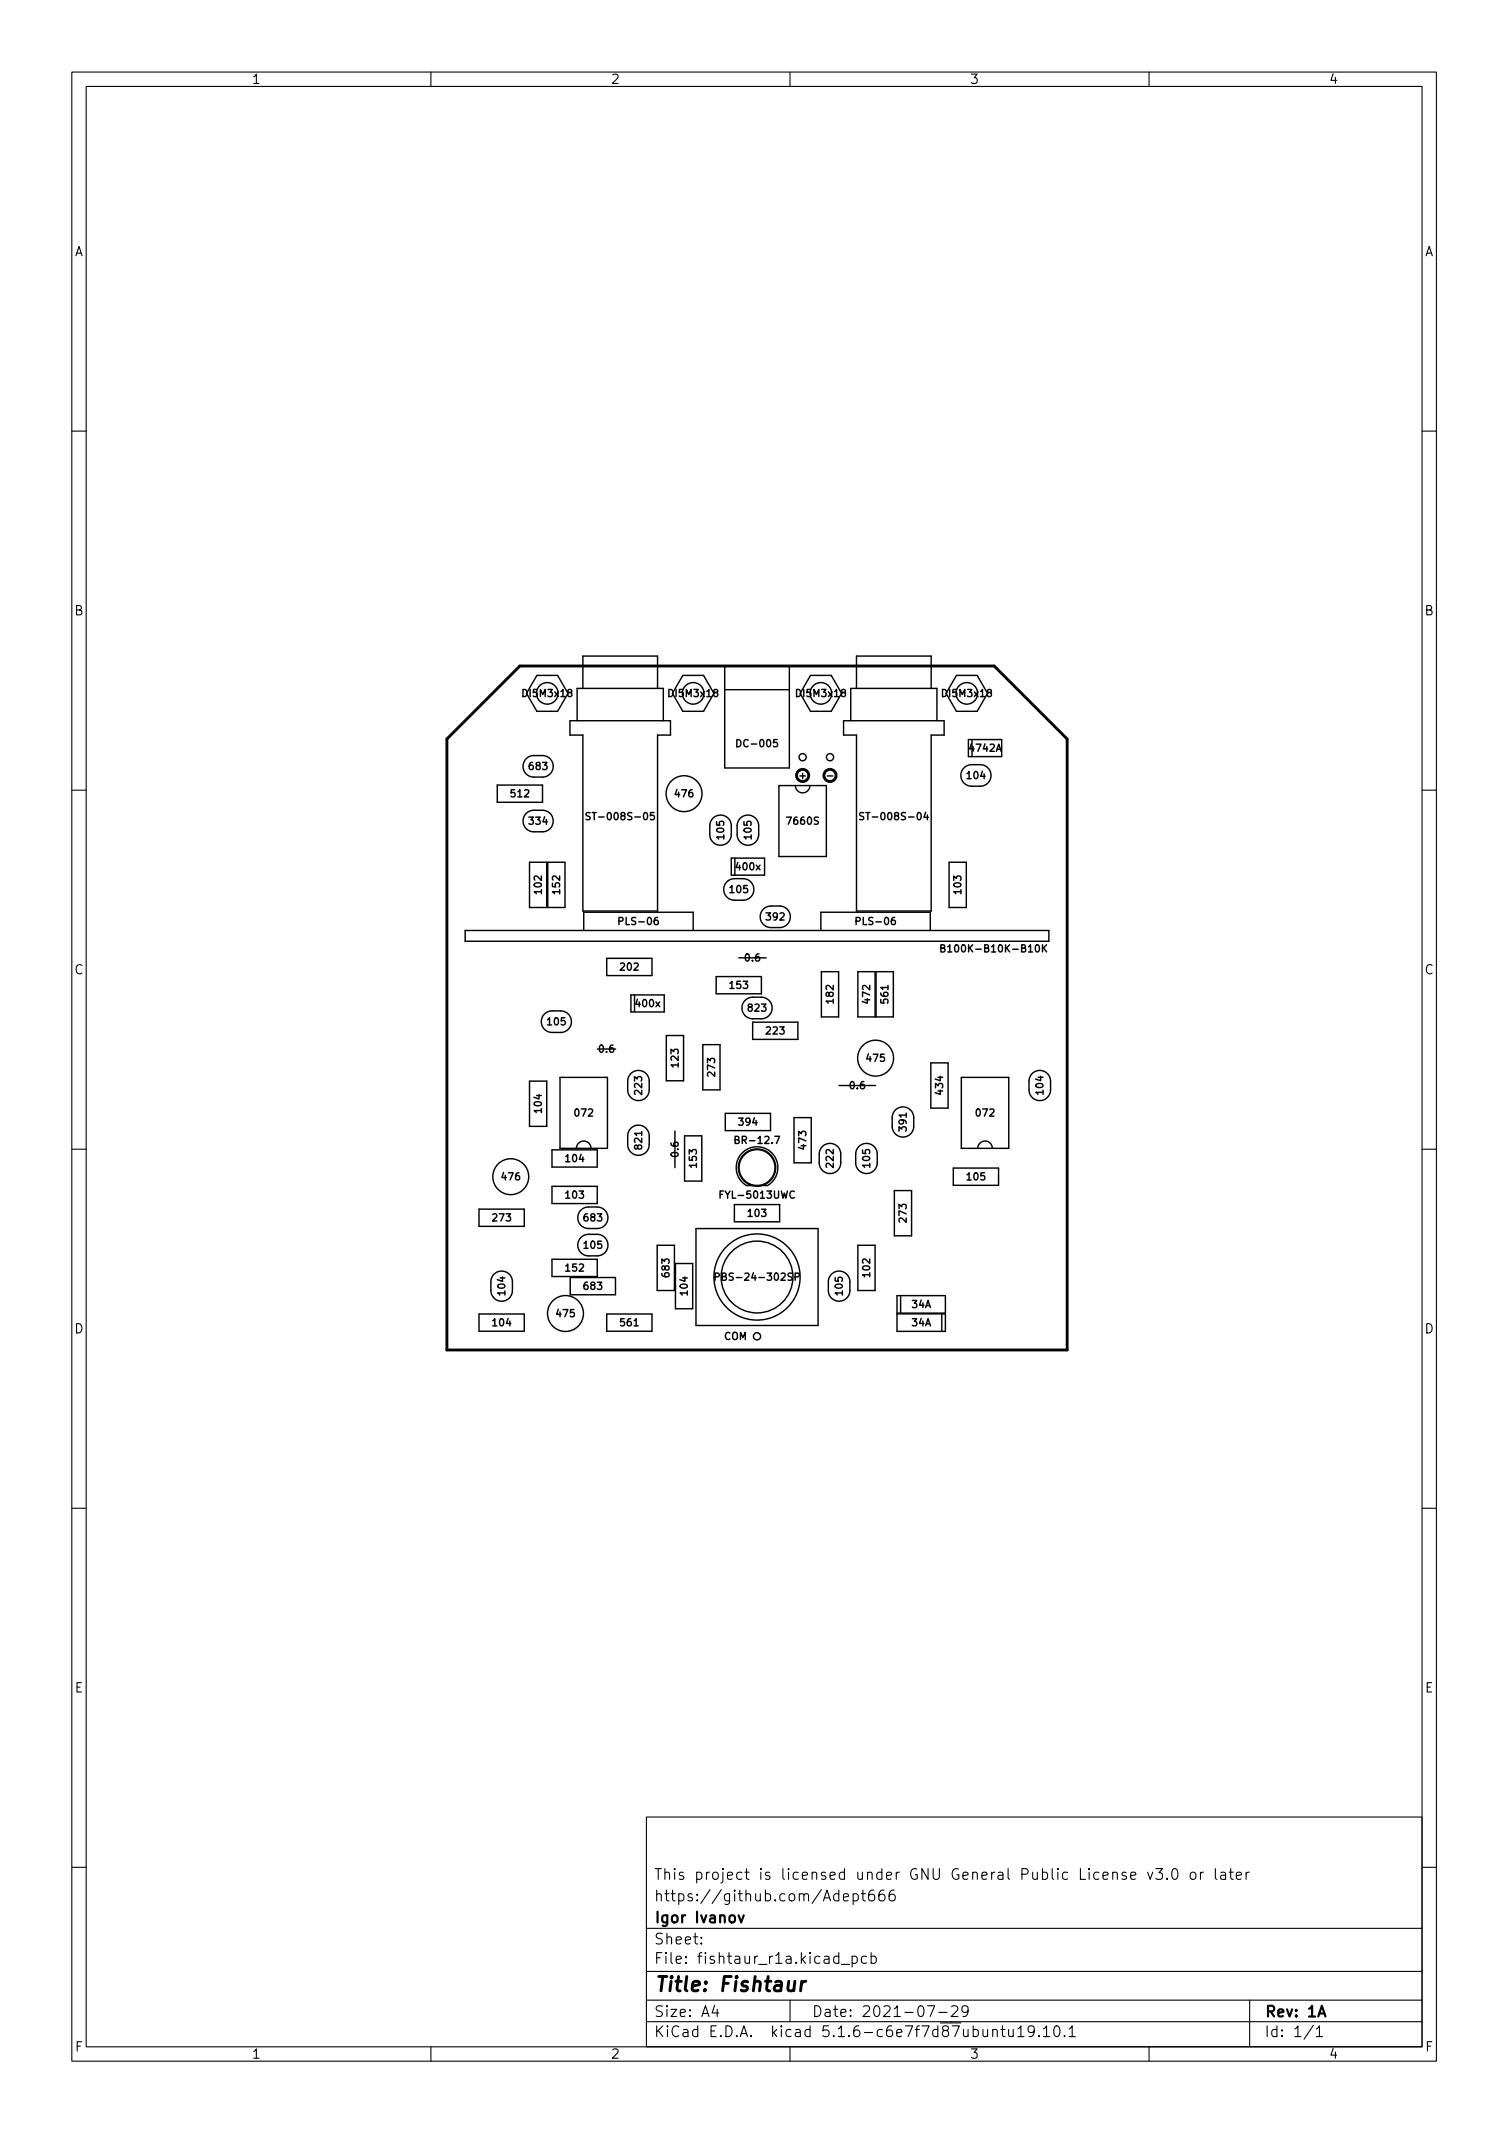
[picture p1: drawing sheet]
<svg xmlns="http://www.w3.org/2000/svg" width="210mm" height="297mm" viewBox="0 0 210 297" stroke-linecap="round" stroke-linejoin="round" font-family="sans-serif">
<defs><g id="words">
<text font-size="2.8" x="91" y="277.3">Title: Fishtaur</text>
<g font-size="2.1">
<text x="91" y="261.8">This project is licensed under GNU General Public License v3.0 or later</text>
<text x="91" y="267.8">Igor Ivanov</text>
<text x="91" y="264.8">https://github.com/Adept666</text>
<text x="91" y="273.5">File: fishtaur_r1a.kicad_pcb</text>
<text x="91" y="270.8">Sheet:</text>
<text x="91" y="280.9">Size: A4</text>
<text x="113" y="280.9">Date: 2021-07-29</text>
<text x="176" y="280.9">Rev: 1A</text>
<text x="91" y="283.7">KiCad E.D.A. kicad 5.1.6-c6e7f7d87ubuntu19.10.1</text>
<text x="176" y="283.7">Id: 1/1</text>
</g>
<g font-size="1.8">
<text x="35" y="11.7">1</text>
<text x="85" y="11.7">2</text>
<text x="135" y="11.7">3</text>
<text x="185" y="11.7">4</text>
<text x="10.3" y="35.7">A</text>
<text x="198.4" y="35.7">A</text>
<text x="10.3" y="85.7">B</text>
<text x="198.4" y="85.7">B</text>
<text x="10.3" y="135.7">C</text>
<text x="198.4" y="135.7">C</text>
<text x="10.3" y="185.7">D</text>
<text x="198.4" y="185.7">D</text>
<text x="10.4" y="235.7">E</text>
<text x="198.4" y="235.7">E</text>
<text x="10.4" y="285.7">F</text>
<text x="35" y="286.7">1</text>
<text x="85" y="286.7">2</text>
<text x="135" y="286.7">3</text>
<text x="185" y="286.7">4</text>
<text x="198.5" y="285.7">F</text>
</g>
<g font-size="1.4">
<text x="73" y="97.1">DI5M3x18</text>
<text x="93.3" y="97.1">DI5M3x18</text>
<text x="111.1" y="97.1">DI5M3x18</text>
<text x="131.4" y="97.1">DI5M3x18</text>
<text x="73.8" y="107.2">683</text>
<text x="103" y="104">DC-005</text>
<text x="135.1" y="104.7">4742A</text>
<text x="71.2" y="111">512</text>
<text x="94.1" y="111">476</text>
<text x="111.4" y="108.5">+</text>
<text x="115.3" y="108.5">-</text>
<text x="134.7" y="108.5">104</text>
<text x="73.8" y="114.8">334</text>
<text x="82.6" y="114.2">ST-008S-05</text>
<text x="100.8" y="116.8" transform="rotate(-90 100.8 116.8)">105</text>
<text x="104.6" y="116.8" transform="rotate(-90 104.6 116.8)">105</text>
<text x="109.7" y="114.8">7660S</text>
<text x="120.7" y="114.2">ST-008S-04</text>
<text x="75.4" y="124.4" transform="rotate(-90 75.4 124.4)">102</text>
<text x="78" y="124.4" transform="rotate(-90 78 124.4)">152</text>
<text x="101.7" y="124.4">105</text>
<text x="102.6" y="121.2">400x</text>
<text x="133.9" y="124.4" transform="rotate(-90 133.9 124.4)">103</text>
<text x="86.5" y="128.8">PLS-06</text>
<text x="106.8" y="128.2">392</text>
<text x="119.6" y="128.8">PLS-06</text>
<text x="86.5" y="135.2">202</text>
<text x="101.7" y="137.7">153</text>
<text x="103.8" y="133.9">0.6</text>
<text x="133.7" y="132.6">B100K-B10K-B10K</text>
<text x="76.3" y="142.8">105</text>
<text x="88.6" y="140.2">400x</text>
<text x="104.2" y="140.9">823</text>
<text x="116.1" y="139.6" transform="rotate(-90 116.1 139.6)">182</text>
<text x="121.2" y="139.6" transform="rotate(-90 121.2 139.6)">472</text>
<text x="123.7" y="139.6" transform="rotate(-90 123.7 139.6)">561</text>
<text x="83.5" y="146.6">0.6</text>
<text x="94.5" y="148.5" transform="rotate(-90 94.5 148.5)">123</text>
<text x="99.6" y="149.8" transform="rotate(-90 99.6 149.8)">273</text>
<text x="106.8" y="144">223</text>
<text x="120.8" y="147.9">475</text>
<text x="75.4" y="154.9" transform="rotate(-90 75.4 154.9)">104</text>
<text x="80.1" y="155.5">072</text>
<text x="89.4" y="152.3" transform="rotate(-90 89.4 152.3)">223</text>
<text x="118.4" y="151.7">0.6</text>
<text x="131.3" y="152.3" transform="rotate(-90 131.3 152.3)">434</text>
<text x="136" y="155.5">072</text>
<text x="145.3" y="152.3" transform="rotate(-90 145.3 152.3)">104</text>
<text x="78.8" y="161.8">104</text>
<text x="89.4" y="159.9" transform="rotate(-90 89.4 159.9)">821</text>
<text x="94.5" y="161" transform="rotate(-90 94.5 161)">0.6</text>
<text x="102.8" y="159.3">BR-12.7</text>
<text x="103" y="156.7">394</text>
<text x="112.3" y="159.9" transform="rotate(-90 112.3 159.9)">473</text>
<text x="126.2" y="157.4" transform="rotate(-90 126.2 157.4)">391</text>
<text x="70" y="164.4">476</text>
<text x="78.8" y="166.9">103</text>
<text x="97" y="162.5" transform="rotate(-90 97 162.5)">153</text>
<text x="100.7" y="166.9">FYL-5013UWC</text>
<text x="116.1" y="162.5" transform="rotate(-90 116.1 162.5)">222</text>
<text x="121.2" y="162.5" transform="rotate(-90 121.2 162.5)">105</text>
<text x="134.7" y="164.4">105</text>
<text x="68.7" y="170.1">273</text>
<text x="81.4" y="170.1">683</text>
<text x="81.4" y="173.9">105</text>
<text x="104.2" y="169.4">103</text>
<text x="126.2" y="170.1" transform="rotate(-90 126.2 170.1)">273</text>
<text x="78.8" y="177.1">152</text>
<text x="81.4" y="179.6">683</text>
<text x="93.2" y="177.7" transform="rotate(-90 93.2 177.7)">683</text>
<text x="100.6" y="178.3">PBS-24-302SP</text>
<text x="121.2" y="177.7" transform="rotate(-90 121.2 177.7)">102</text>
<text x="68.7" y="184.7">104</text>
<text x="70.4" y="180.3" transform="rotate(-90 70.4 180.3)">104</text>
<text x="77.6" y="183.4">475</text>
<text x="86.5" y="184.7">561</text>
<text x="95.8" y="180.3" transform="rotate(-90 95.8 180.3)">104</text>
<text x="117.3" y="180.3" transform="rotate(-90 117.3 180.3)">105</text>
<text x="127" y="184.7">34A</text>
<text x="127" y="182.1">34A</text>
<text x="100.9" y="186.6">COM</text>
</g>
</g></defs>
<g fill="none" stroke="#000" stroke-width=".15">
<path d="M10 10h190v277h-190zM12 12h186v273h-186zM60 10v2M110 10v2M160 10v2M10 60h2M198 60h2M10 110h2M198 110h2M10 160h2M198 160h2M10 210h2"/>
<path d="M198 210h2M90 253h108v32h-108zM10 260h2M90 278.5h108M90 274.5h108M90 268.5h108M97.7 270.6v.1l-.1-.1h.1v.1M97.7 269.8v.1h-.1l.1-.1v.1M99.5 279.2l-.3 1.1h.9M99.9 279.8v1M110 278.5v3M117.2 273.6h1.1"/>
<path d="M117.4 264.2l.8-.1-.1-.3-.4-.1-.3 .2 .1 .7 .2 .1 .4-.1M118.7 272.5l.4-.1 .3 .3v.4l-.2 .2-.1 .1-.4-.1M118.7 272.4v1.5M118.8 263.8l.4-.1 .3 .3v.4l-.1 .2-.2 .1-.4-.1M118.8 263.7v1.5M119.9 263.7h.6M120.2 263.2v1.3v.1l.3 .1M120.7 272.5l-.5-.1-.3 .3v.4l.2 .2 .1 .1 .5-.1M121.3 272.5l.4-.1 .3 .3v.4l-.1 .2-.2 .1-.4-.1M121.3 271.9v1.5M121.7 263.2a.59 .59 0 0 0-.8 .7v.5l.2 .2 .4 .1 .2-.1 .1-.5-.1-.2-.5-.1-.3 .3M123.1 263.2a.59 .59 0 0 0-.7 .7v.5l.1 .2 .4 .1 .3-.1v-.5l-.1-.2-.4-.1-.3 .3"/>
<path d="M124.5 263.2a.59 .59 0 0 0-.7 .7v.5l.1 .2 .5 .1 .2-.1 .1-.5-.2-.2-.4-.1-.3 .3M129.2 279.3h1l-.7 1.5M132.5 279.5l.2-.2 .5 .1a.41 .41 0 0 1 .1 .6l-.9 .8h1M134.8 280l-.3 .2h-.3l-.3-.2v-.4l.2-.2 .4-.1 .2 .2a.99 .99 0 0 1-.3 1.3h-.3M157.4 261.2l.8-.1-.1-.3-.4-.1-.3 .2 .1 .7 .2 .1 .4-.1M159.8 260.7l.4 1 .3-1M160.9 260.2h1l-.5 .6a.41 .41 0 0 1 .5 .3v.3l-.2 .2-.5 .1-.3-.1M162.5 261.6h.1l-.1 .1-.1-.1h.1v.1M163.3 260.4a.36 .36 0 0 1 .4-.2 .36 .36 0 0 1 .2 .3 .77 .77 0 0 1-.4 1.2 .91 .91 0 0 1-.2-1.3zM165.9 260.8a.41 .41 0 0 1 .6 .2v.4a.41 .41 0 0 1-.4 .3 .41 .41 0 0 1-.4-.3v-.4zM167.2 260.7v1M167.6 260.7l-.3 .1-.1 .2"/>
<path d="M169.2 260.2v1.3l.2 .2M170 260.8l.2-.1 .4 .1 .1 .9M170.7 261.1h-.5a.29 .29 0 0 0-.3 .3 .29 .29 0 0 0 .3 .3l.5-.1M171.2 260.7h.5M171.4 260.2v1.3v.1l.3 .1M172.2 261.2l.7-.1-.1-.3-.4-.1-.2 .2v.7l.2 .1 .4-.1M173.5 260.7v1M173.9 260.7l-.2 .1-.2 .2M174 278.5v6.5M198 260h2M60 285v2M90 281.5h108"/>
<path d="M110 285v2M130.7 280.2h1.2M138.2 282.8a.37 .37 0 0 1 .7 0v.8M139.4 282.6h.5M139.6 282.1v1.3l.1 .1 .2 .1M140.4 282.6l.1 .9a.41 .41 0 0 0 .6 0M141.1 282.6v1M141.7 282.5l.5-.4v1.5M141.7 283.6h.9M144 282.8l-.3 .2h-.4l-.1-.2v-.4l.1-.2 .4-.1 .2 .2a.99 .99 0 0 1-.3 1.3h-.3M144.7 283.5v.1l-.1-.1h.1v.1M145.3 282.5l.4-.4v1.5"/>
<path d="M145.3 283.6h.9M146.9 282.2a.36 .36 0 0 1 .6 .2 .77 .77 0 0 1-.4 1.2 1 1 0 0 1-.2-1.4zM148.2 283.5h.1l-.1 .1v-.1v.1M148.9 282.5l.4-.4v1.5M148.9 283.6h.8M160 285v2M182.9 282l-1.3 2M183.3 282.5l.4-.4v1.5M183.3 283.6h.9"/>
</g>
<path d="M102.8 266.7l.4 1 .4-1M183.6 280.8l.5-1.5 .5 1.5" fill="none" stroke="#000" stroke-width=".3"/>
<g fill="none" stroke="#000" stroke-width=".4">
<path d="M62.2 102.9l10.2-10.2h66l10.2 10.2v85.1h-86.4zM110.7 275.9l-.2 1.3M111.6 275.9l-.1 1.3M112.2 275.9a.59 .59 0 0 0-.6 .4"/>
<circle cx="111.8" cy="108" r=".85"/>
<circle cx="115.6" cy="108" r=".85"/>
</g>
<g fill="none" stroke="#000" stroke-width=".2">
<path d="M74.8 94.1h2.8l1.5 2.5-1.5 2.5h-2.8l-1.5-2.5zM81.2 95.9v-4.5h10.4v4.5M95.1 94.1h2.9l1.4 2.5-1.4 2.5h-2.9l-1.5-2.5zM100.9 96h9M100.9 92.7h9v14.2h-9zM112.9 94.1h2.8l1.5 2.5-1.5 2.5h-2.8l-1.5-2.5zM119.3 95.9v-4.5h10.4v4.5M133.2 94.1h2.9l1.4 2.5-1.4 2.5h-2.9l-1.5-2.5zM69.2 109.3h6.3v2.4h-6.3zM73.3 105.7l.8-.5h1.4a1.5 1.5 0 0 1 1.5 1.5 1.5 1.5 0 0 1-1.5 1.5h-1.2a1.5 1.5 0 0 1-1.4-.9 1.5 1.5 0 0 1 .4-1.6zM73.3 113.3l.8-.4 1.4-.1a1.5 1.5 0 0 1 1.5 1.5 1.5 1.5 0 0 1-1.5 1.5h-1.2a1.5 1.5 0 0 1-1.4-.9 1.5 1.5 0 0 1 .4-1.6zM79.4 100.4h14v2h-1.8v24.5h-10.4v-24.5h-1.8z"/>
<path d="M80.4 100.4v-4.5h12v4.5M82.2 113.2h-.4l-.2 .1 .1 .3 .4 .2v.3l-.1 .1-.4-.1M91.1 113.2h-.5v.4l.1-.1 .3 .1 .1 .1v.4l-.2 .1-.3-.1M99.3 113.9a1.5 1.5 0 0 1 1.6-.3 1.5 1.5 0 0 1 .9 1.4v1.2a1.5 1.5 0 0 1-1.5 1.5 1.5 1.5 0 0 1-1.5-1.5l.1-1.5zM101.8 119.5h4.7v2.4h-4.7zM102.3 119.5v2.4M102.6 103a.51 .51 0 0 1 .6 .5 .51 .51 0 0 1-.6 .5zM103.1 113.9a1.5 1.5 0 0 1 1.6-.3 1.5 1.5 0 0 1 .9 1.4v1.2a1.5 1.5 0 0 1-1.5 1.5 1.5 1.5 0 0 1-1.5-1.5l.1-1.5zM108.2 103h-.5v.5l.1-.1h.4l.1 .2-.1 .3-.1 .1-.4-.1M108.5 109.4h6.6v9.9h-6.6zM110.7 109.4a1.02 1.02 0 0 0 1.1 1 1.02 1.02 0 0 0 1-1M117.5 100.4h14v2h-1.8v24.5h-10.4v-24.5h-1.8z"/>
<path d="M118.5 100.4v-4.5h12v4.5M120.3 113.2h-.4l-.2 .1 .1 .3 .4 .2v.3l-.1 .1-.4-.1M128.9 113.1l-.2 .7h.6M129.1 113.5v.7M134.2 106.9l.8-.4h1.5a1.5 1.5 0 0 1 1.5 1.5 1.5 1.5 0 0 1-1.5 1.5h-1.2a1.5 1.5 0 0 1-1.4-.9 1.5 1.5 0 0 1 .3-1.7zM134.8 103h4.7v2.4h-4.7zM135.3 103v2.4M64.8 129.6h81.2v1.5h-81.2zM73.7 120.1h2.4v6.3h-2.4zM76.3 120.1h2.4v6.3h-2.4zM81.3 129.6v-2.6h15.2v2.6M84.5 133.5h6.3v2.4h-6.3z"/>
<path d="M87.9 138.5h4.6v2.4h-4.6zM88.4 138.5v2.4M99.7 136h6.3v2.4h-6.3zM101.2 122.8l.8-.4h1.5a1.5 1.5 0 0 1 1.5 1.5 1.5 1.5 0 0 1-1.5 1.5h-1.2a1.5 1.5 0 0 1-1.4-1 1.5 1.5 0 0 1 .3-1.6zM102.9 133.4h3.8M103.7 139.3l.8-.4h1.5a1.5 1.5 0 0 1 1.5 1.5 1.5 1.5 0 0 1-1.5 1.5h-1.2a1.5 1.5 0 0 1-1.4-1 1.5 1.5 0 0 1 .3-1.6zM106.3 126.6l.8-.4h1.4a1.5 1.5 0 0 1 1.6 1.5 1.5 1.5 0 0 1-1.6 1.5h-1.1a1.5 1.5 0 0 1-1.4-1 1.5 1.5 0 0 1 .3-1.6zM114.3 129.6v-2.6h15.2v2.6M114.4 135.3h2.4v6.3h-2.4zM119.5 135.3h2.3v6.3h-2.3zM122 135.3h2.4v6.3h-2.4zM131 132h.4l.1-.1v-.2l-.5-.1v1h.4l.1-.1 .1-.3-.3-.2"/>
<path d="M132 131.9l.3-.3v1M132 132.6h.5M132.2 120.1h2.3v6.3h-2.3zM133 131.7l.2-.1a.53 .53 0 0 1 .3 .5 .53 .53 0 0 1-.3 .5l-.2-.1-.1-.3zM73.7 150.6h2.4v6.3h-2.4zM75.8 141.2l.8-.4h1.5a1.5 1.5 0 0 1 1.5 1.5 1.5 1.5 0 0 1-1.5 1.5h-1.2a1.5 1.5 0 0 1-1.4-.9 1.5 1.5 0 0 1 .3-1.7zM78 150h6.6v9.9h-6.6zM80.3 159.9a1.02 1.02 0 0 1 1-1 1.02 1.02 0 0 1 1 1M83.2 146.1h2.5M87.8 149.5a1.5 1.5 0 0 1 1.7-.3 1.5 1.5 0 0 1 .9 1.4v1.2a1.5 1.5 0 0 1-1.5 1.5 1.5 1.5 0 0 1-1.5-1.5v-1.5zM87.8 157.1a1.5 1.5 0 0 1 1.7-.3 1.5 1.5 0 0 1 .9 1.4v1.2a1.5 1.5 0 0 1-1.5 1.5 1.5 1.5 0 0 1-1.5-1.5v-1.5zM92.8 144.2h2.4v6.3h-2.4z"/>
<path d="M94 157.5v5.1M95.3 158.2h2.4v6.3h-2.4zM97.9 145.5h2.4v6.3h-2.4zM101 155h6.3v2.4h-6.3zM102.4 158.7h.4l.1-.2-.1-.2-.4-.1v1h.3l.2-.1v-.2l-.2-.2M104.8 142.3h6.3v2.4h-6.3zM107.9 158.2h.7l-.5 1M110.6 155.6h2.4v6.3h-2.4zM114.5 159.7a1.5 1.5 0 0 1 1.6-.4 1.5 1.5 0 0 1 1 1.4v1.2a1.5 1.5 0 0 1-1.5 1.5 1.5 1.5 0 0 1-1.5-1.5v-1.4zM116.8 151.2h5.1M119.6 159.7a1.5 1.5 0 0 1 1.6-.4 1.5 1.5 0 0 1 1 1.4v1.2a1.5 1.5 0 0 1-1.6 1.5 1.5 1.5 0 0 1-1.5-1.5l.1-1.4zM124.7 154.6a1.5 1.5 0 0 1 1.6-.3 1.5 1.5 0 0 1 .9 1.3v1.2a1.5 1.5 0 0 1-1.5 1.5 1.5 1.5 0 0 1-1.5-1.5l.1-1.4z"/>
<path d="M129.6 148h2.4v6.3h-2.4zM133.9 150h6.6v9.9h-6.6zM136.1 159.9a1.02 1.02 0 0 1 1.1-1 1.02 1.02 0 0 1 1 1M143.7 149.5a1.5 1.5 0 0 1 1.7-.3 1.5 1.5 0 0 1 .9 1.4v1.2a1.5 1.5 0 0 1-1.5 1.5 1.5 1.5 0 0 1-1.5-1.5v-1.5zM66.7 168.4h6.3v2.4h-6.3zM68.8 177.4a1.5 1.5 0 0 1 1.6-.3 1.5 1.5 0 0 1 1 1.4v1.2a1.5 1.5 0 0 1-1.6 1.5 1.5 1.5 0 0 1-1.5-1.5l.1-1.5zM76.9 175.4h6.3v2.4h-6.3zM76.9 160.1h6.3v2.4h-6.3zM76.9 165.2h6.3v2.4h-6.3zM79.4 177.9h6.3v2.4h-6.3zM80.9 168.5l.8-.4h1.4a1.5 1.5 0 0 1 1.6 1.5 1.5 1.5 0 0 1-1.6 1.5h-1.1a1.5 1.5 0 0 1-1.4-.9 1.5 1.5 0 0 1 .3-1.7zM80.9 172.3l.8-.4h1.4a1.5 1.5 0 0 1 1.6 1.5 1.5 1.5 0 0 1-1.6 1.5h-1.1a1.5 1.5 0 0 1-1.4-.9 1.5 1.5 0 0 1 .3-1.7z"/>
<path d="M91.5 173.4h2.4v6.3h-2.4zM94.1 176h2.3v6.3h-2.3zM96.9 171.1h17v13.5h-17zM99.6 177.8h.5v-.2v-.2l-.5-.1v1M100.3 166.3h.3M100.7 165.9h-.4v1M102.3 167.7h6.3v2.4h-6.3zM103.3 160.6a2.9 2.9 0 0 1 4.4 .2 2.9 2.9 0 0 1-.8 4.3h-3a2.9 2.9 0 0 1-.6-4.5zM110.7 177.8h.5l.1-.2-.1-.2-.5-.1v1M115.8 177.4a1.5 1.5 0 0 1 1.6-.3 1.5 1.5 0 0 1 .9 1.4v1.2a1.5 1.5 0 0 1-1.5 1.5 1.5 1.5 0 0 1-1.5-1.5l.1-1.5zM119.5 173.4h2.3v6.3h-2.3zM124.5 165.8h2.4v6.3h-2.4z"/>
<path d="M132.7 162.7h6.3v2.4h-6.3zM66.7 183h6.3v2.4h-6.3zM84.5 183h6.3v2.4h-6.3zM124.9 180.4h6.7v2.5h-6.7zM124.9 183h6.7v2.4h-6.7zM125.4 180.4v2.5M131.1 183v2.4"/>
<circle cx="76.2" cy="96.6" r="1.5"/>
<circle cx="96.5" cy="96.6" r="1.5"/>
<circle cx="114.3" cy="96.6" r="1.5"/>
<circle cx="134.6" cy="96.6" r="1.5"/>
<circle cx="95.2" cy="110.5" r="2.5"/>
<circle cx="111.8" cy="105.4" r=".5"/>
<circle cx="115.6" cy="105.4" r=".5"/>
<circle cx="121.9" cy="147.4" r="2.5"/>
<circle cx="71.1" cy="163.9" r="2.5"/>
<circle cx="105.4" cy="177.8" r="6"/>
<circle cx="105.4" cy="162.6" r="2.5"/>
<circle cx="105.4" cy="162.6" r="2.6"/>
<circle cx="105.4" cy="177.8" r="5"/>
<circle cx="78.7" cy="182.9" r="2.5"/>
<circle cx="105.4" cy="186.1" r=".5"/>
</g>
<use href="#words"/>
</svg>
